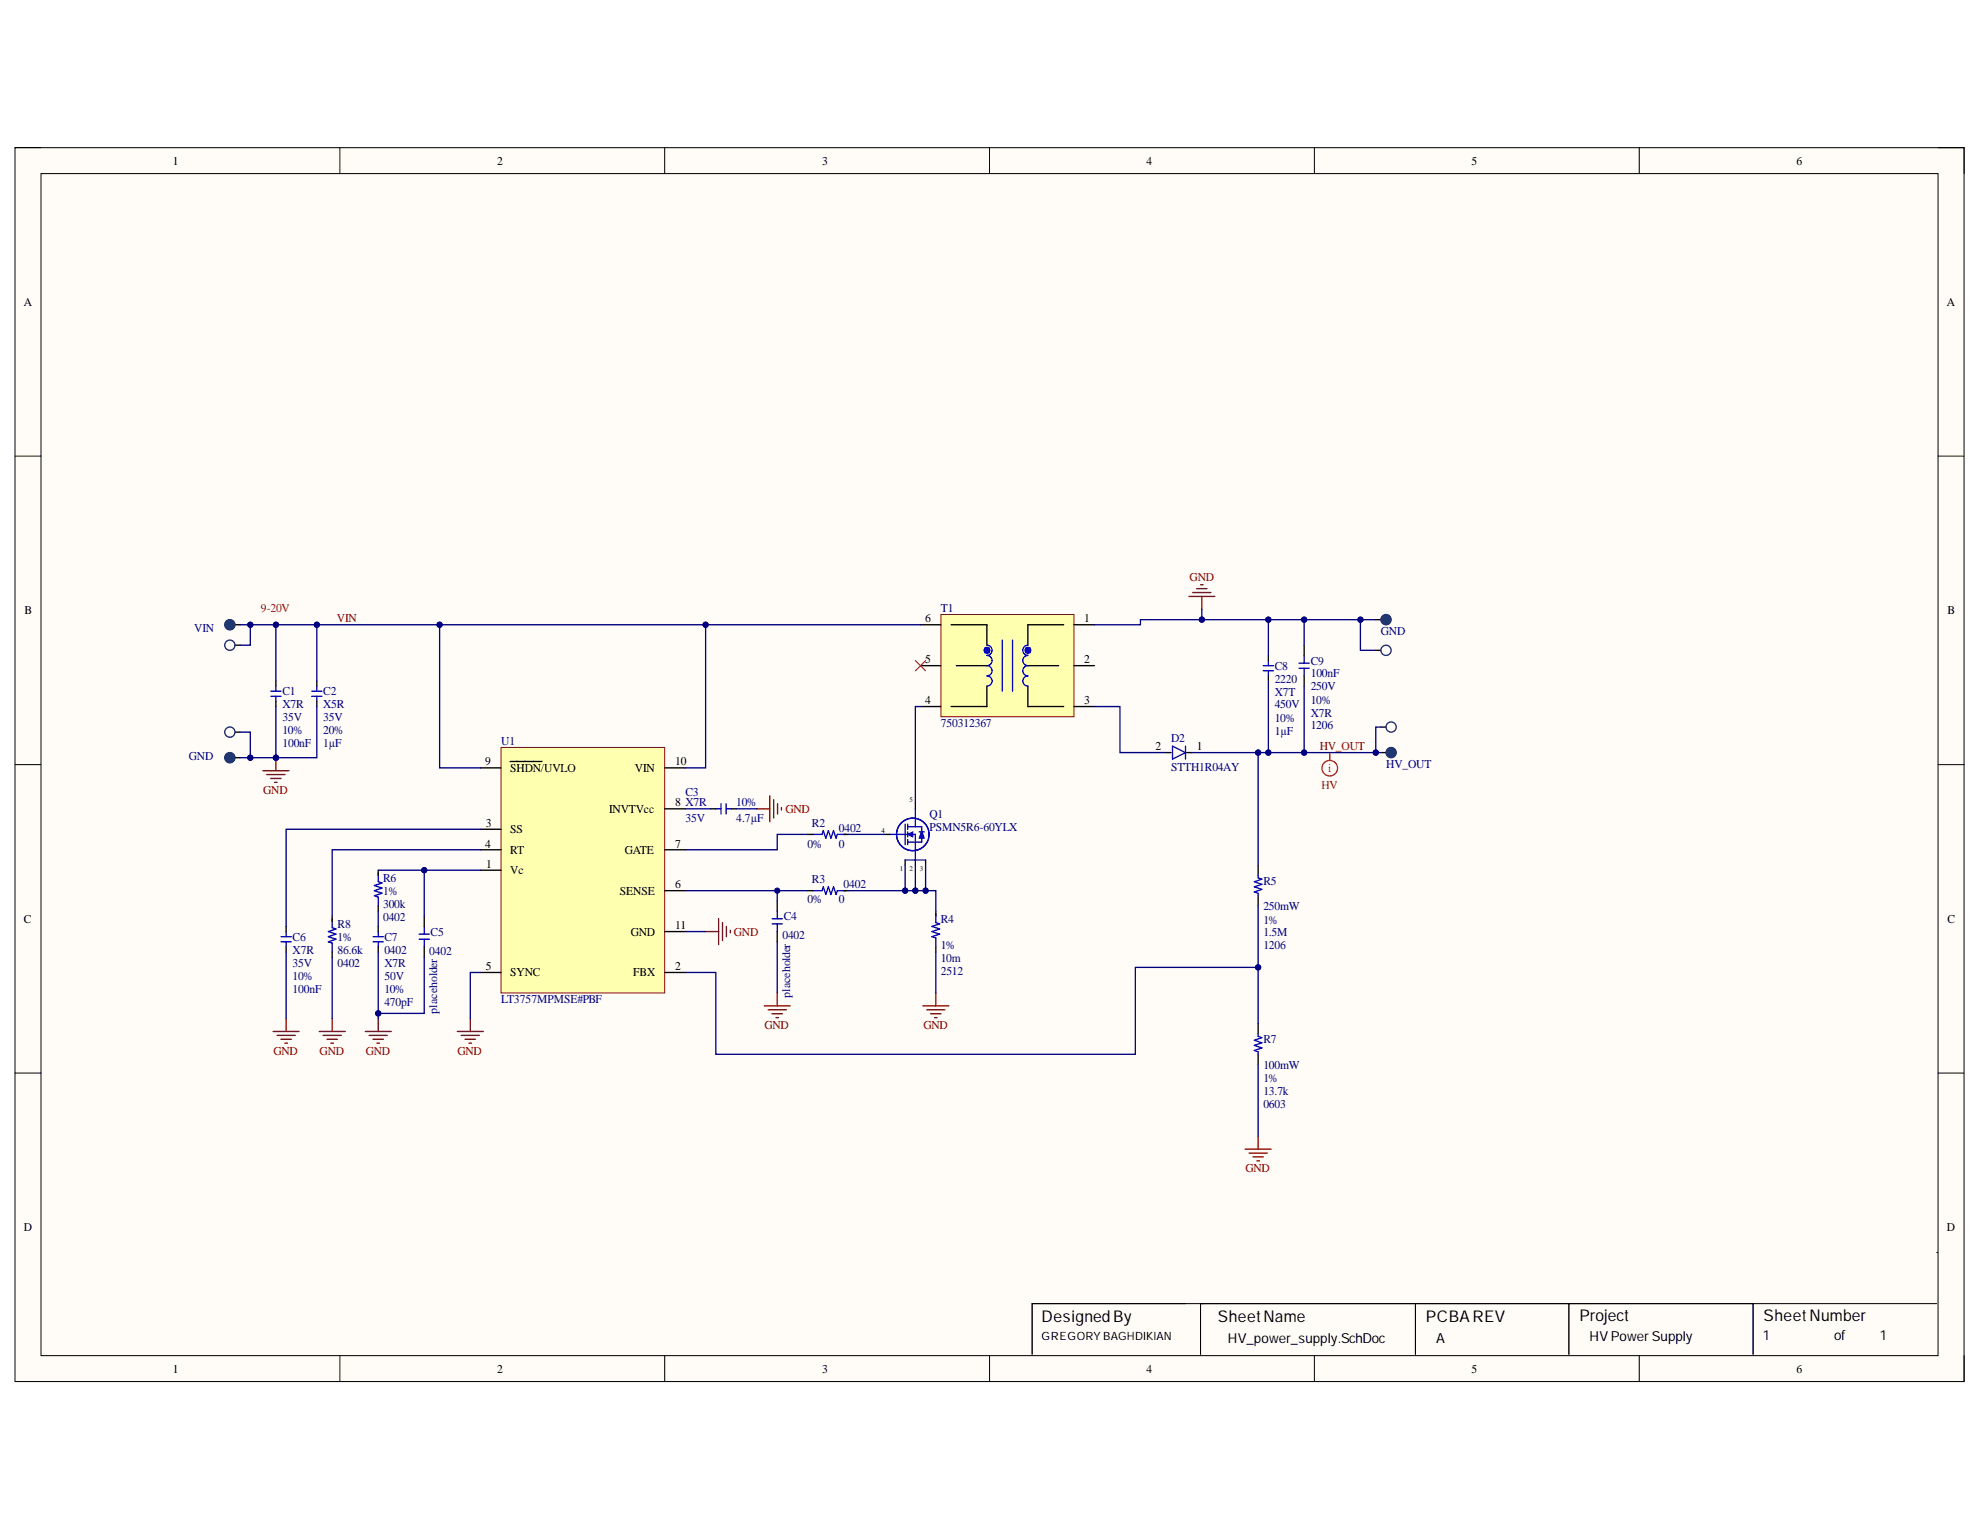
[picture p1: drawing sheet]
<svg xmlns="http://www.w3.org/2000/svg" width="279mm" height="216mm" viewBox="0 0 279 216" stroke-linecap="round" stroke-linejoin="round" font-family="sans-serif">
<defs><g id="words">
<g font-size="2.3">
<text x="147" y="186.5">DesignedBy</text>
<text x="171.8" y="186.5">SheetName</text>
<text x="201.2" y="186.5">PCBAREV</text>
<text x="222.9" y="186.4">Project</text>
<text x="248.8" y="186.4">SheetNumber</text>
</g>
<g font-size="1.9">
<text x="173.3" y="189.5">HV_power_supply.SchDoc</text>
<text x="202.6" y="189.5">A</text>
<text x="224.3" y="189.3">HV PowerSupply</text>
<text x="248.8" y="189">1</text>
<text x="258.8" y="189">of</text>
<text x="265.3" y="189">1</text>
</g>
<g font-size="1.7">
<text x="24.4" y="23.3">1</text>
<text x="70.1" y="23.3">2</text>
<text x="116" y="23.3">3</text>
<text x="161.8" y="23.3">4</text>
<text x="207.6" y="23.3">5</text>
<text x="253.5" y="23.3">6</text>
<text x="3.4" y="43.1">A</text>
<text x="274.7" y="43.1">A</text>
<text x="3.5" y="86.7">B</text>
<text x="130.6" y="87.8">6</text>
<text x="153" y="87.8">1</text>
<text x="274.8" y="86.7">B</text>
<text x="130.6" y="93.5">5</text>
<text x="153" y="93.5">2</text>
<text x="130.6" y="99.4">4</text>
<text x="153" y="99.4">3</text>
<text x="163" y="105.8">2</text>
<text x="168.9" y="105.8">1</text>
<text x="68.4" y="108">9</text>
<text x="72" y="108.9">SHDN/UVLO</text>
<text x="89.6" y="108.9">VIN</text>
<text x="95.3" y="113.8">8 X7R</text>
<text x="95.3" y="108">10</text>
<text x="68.4" y="119.6">4</text>
<text x="68.5" y="116.6">3</text>
<text x="72" y="117.6">SS</text>
<text x="86" y="114.7">INVTVcc</text>
<text x="95.3" y="119.6">7</text>
<text x="68.6" y="122.5">1</text>
<text x="72" y="123.3">Vc</text>
<text x="72" y="120.4">RT</text>
<text x="88.2" y="120.4">GATE</text>
<text x="95.3" y="125.3">6</text>
<text x="3.4" y="130.3">C</text>
<text x="87.5" y="126.3">SENSE</text>
<text x="95.3" y="131.1">11</text>
<text x="274.8" y="130.3">C</text>
<text x="68.5" y="136.8">5</text>
<text x="72" y="137.8">SYNC</text>
<text x="89" y="132">GND</text>
<text x="89.3" y="137.8">FBX</text>
<text x="95.3" y="136.8">2</text>
<text x="3.4" y="173.7">D</text>
<text x="274.7" y="173.7">D</text>
<text x="24.4" y="193.7">1</text>
<text x="70.1" y="193.7">2</text>
<text x="116" y="193.7">3</text>
<text x="161.8" y="193.7">4</text>
<text x="207.6" y="193.7">5</text>
<text x="253.5" y="193.7">6</text>
</g>
<g font-size="1.7" fill="#800000">
<text x="167.9" y="82">GND</text>
<text x="47.6" y="87.8">VIN</text>
<text x="186.2" y="105.8">HV_OUT</text>
<text x="37.1" y="112.1">GND</text>
<text x="110.8" y="114.7">GND</text>
<text x="103.6" y="132">GND</text>
<text x="38.6" y="148.9">GND</text>
<text x="45.1" y="148.9">GND</text>
<text x="51.6" y="148.9">GND</text>
<text x="64.6" y="148.9">GND</text>
<text x="107.9" y="145.2">GND</text>
<text x="130.3" y="145.2">GND</text>
<text x="175.7" y="165.4">GND</text>
</g>
<g font-size="1.7" fill="#000080">
<text x="27.4" y="89.2">VIN</text>
<text x="132.8" y="86.4">T1</text>
<text x="194.9" y="89.7">GND</text>
<text x="179.9" y="94.5">C8</text>
<text x="185" y="95.6">100nF</text>
<text x="185" y="93.8">C9</text>
<text x="39.9" y="100">X7R</text>
<text x="39.9" y="101.7">35V</text>
<text x="39.9" y="98.1">C1</text>
<text x="45.6" y="100">X5R</text>
<text x="45.6" y="101.7">35V</text>
<text x="45.6" y="98.1">C2</text>
<text x="179.9" y="96.3">2220</text>
<text x="179.9" y="98.2">X7T</text>
<text x="179.9" y="100">450V</text>
<text x="179.9" y="101.8">10%</text>
<text x="185" y="97.4">250V</text>
<text x="185" y="99.3">10%</text>
<text x="185" y="101.2">X7R</text>
<text x="26.7" y="107.2">GND</text>
<text x="39.9" y="103.6">10%</text>
<text x="39.9" y="105.5">100nF</text>
<text x="45.6" y="103.6">20%</text>
<text x="45.6" y="105.5">1µF</text>
<text x="70.7" y="105.1">U1</text>
<text x="132.8" y="102.6">750312367</text>
<text x="165.2" y="104.7">D2</text>
<text x="179.9" y="103.7">1µF</text>
<text x="185" y="102.9">1206</text>
<text x="96.7" y="112.3">C3</text>
<text x="103.9" y="113.8">10%</text>
<text x="165.2" y="108.8">STTH1R04AY</text>
<text x="195.6" y="108.4">HV_OUT</text>
<text x="96.7" y="116">35V</text>
<text x="103.9" y="116">4.7µF</text>
<text x="114" y="119.6">0%</text>
<text x="114.6" y="116.6">R2</text>
<text x="118.4" y="119.6">0</text>
<text x="118.4" y="117.4">0402</text>
<text x="131.1" y="115.4">Q1</text>
<text x="131.1" y="117.2">PSMN5R6-60YLX</text>
<text x="54.1" y="124.4">R6</text>
<text x="114.6" y="124.6">R3</text>
<text x="119" y="125.3">0402</text>
<text x="178.3" y="124.8">R5</text>
<text x="47.6" y="130.9">R8</text>
<text x="54.1" y="126.3">1%</text>
<text x="54.1" y="128.1">300k</text>
<text x="54.1" y="129.9">0402</text>
<text x="110.6" y="129.8">C4</text>
<text x="114" y="127.5">0%</text>
<text x="118.4" y="127.5">0</text>
<text x="132.8" y="130.3">R4</text>
<text x="178.3" y="128.5">250mW</text>
<text x="178.3" y="130.3">1%</text>
<text x="41.3" y="134.6">X7R</text>
<text x="41.3" y="136.4">35V</text>
<text x="41.3" y="132.8">C6</text>
<text x="47.6" y="132.8">1%</text>
<text x="47.6" y="134.6">86.6k</text>
<text x="47.6" y="136.4">0402</text>
<text x="54.2" y="134.6">0402</text>
<text x="54.2" y="136.4">X7R</text>
<text x="54.2" y="132.8">C7</text>
<text x="60.6" y="134.7">0402</text>
<text x="60.7" y="132">C5</text>
<text x="110.4" y="132.5">0402</text>
<text x="132.8" y="133.9">1%</text>
<text x="132.8" y="135.7">10m</text>
<text x="132.8" y="137.5">2512</text>
<text x="178.3" y="132.1">1.5M</text>
<text x="178.3" y="134">1206</text>
<text x="41.3" y="138.3">10%</text>
<text x="41.3" y="140.1">100nF</text>
<text x="54.2" y="138.3">50V</text>
<text x="54.2" y="140.1">10%</text>
<text x="54.2" y="141.9">470pF</text>
<text x="70.7" y="141.6">LT3757MPMSE#PBF</text>
<text x="178.3" y="147.2">R7</text>
<text x="178.3" y="150.9">100mW</text>
<text x="178.3" y="152.7">1%</text>
<text x="178.3" y="154.5">13.7k</text>
<text x="178.3" y="156.4">0603</text>
</g>
<g font-size="1.7" fill="#f00">
<text x="36.8" y="86.4">9-20V</text>
<text x="186.5" y="111.3">HV</text>
<text x="187.4" y="108.9">i</text>
</g>
<g font-size="1.6" fill="#000080">
<text x="61.7" y="143" transform="rotate(-90 61.7 143)">placeholder</text>
<text x="111.5" y="140.8" transform="rotate(-90 111.5 140.8)">placeholder</text>
</g>
<text font-size="1.6" x="147" y="189.1">GREGORY BAGHDIKIAN</text>
<g font-size="1">
<text x="128.4" y="113.2">5</text>
<text x="124.4" y="117.6">4</text>
<text x="127" y="123">1</text>
<text x="128.4" y="123">2</text>
<text x="129.8" y="123">3</text>
</g>
</g></defs>
<path d="M2.1 20.8h275.1v174.2h-275.1z" fill-rule="evenodd" fill="#fffcf8"/>
<path d="M2.1 20.8h275.1v174.2h-275.1z" fill="none" stroke="#000" stroke-width=".14"/>
<path d="M5.8 24.5h267.7v166.8h-267.7z" fill-rule="evenodd" fill="#fffcf8"/>
<g fill="none" stroke="#000" stroke-width=".14">
<path d="M2.1 20.8h3.7M5.8 24.5h267.7v166.8h-267.7zM48 20.8v3.7M93.8 20.8v3.7M139.6 20.8v3.7M185.5 20.8v3.7M231.3 20.8v3.7M273.5 20.8h3.7v3.7M2.1 64.4h3.7M273.5 64.4h3.7M2.1 107.9h3.7M273.5 107.9h3.7"/>
<path d="M2.1 151.4h3.7M273.5 151.4h3.7M273.3 176.7h.1M48 191.3v3.7M93.8 191.3v3.7M139.6 191.3v3.7M169.4 184v7.1M185.5 191.3v3.7M199.7 184v7.1M221.4 184v7.1M231.3 191.3v3.7M247.4 184v7.1"/>
<path d="M273.3 184h-127.7v7.1M277.2 191.3v3.7"/>
</g>
<path d="M132.1 128.9v1.3l.5 .2-1.1 .3 1.1 .4-1.1 .4 1.1 .3-1.1 .4 .6 .2v1.2" fill="none" stroke="#0000b4" stroke-width=".19"/>
<path d="M38.9 96.1v.7M38.9 99v.7M44.7 96.1v.7M44.7 99v.7M132.1 128.6v.7M132.1 133.6v.7" fill="none" stroke="#000" stroke-width=".19"/>
<path d="M37.1 108.8h3.7M37.7 109.3h2.5M38.2 109.9h1.5M38.8 110.4h.3M38.9 106.9v1.9M130.2 141.9h3.7M130.8 142.5h2.5M131.3 143h1.5M131.9 143.6h.3M132.1 140.1v1.8" fill="none" stroke="#800000" stroke-width=".19"/>
<path d="M38.2 98.3h1.5M38.2 97.5h1.5M38.9 96.8v.7M38.9 98.3v.7M44 98.3h1.4M44 97.5h1.4M44.7 96.8v.7M44.7 98.3v.7" fill="none" stroke="#0000bf" stroke-width=".19"/>
<circle cx="38.9" cy="106.9" r=".37" fill="#000080"/>
<circle cx="38.9" cy="106.9" r=".37" fill="none" stroke="#000080" stroke-width=".14"/>
<path d="M167.8 84.2h3.6M168.3 83.6h2.6M168.9 83.1h1.4M169.4 82.5h.4M169.6 84.2v1.8" fill="none" stroke="#800000" stroke-width=".19"/>
<path d="M132.8 86.7h18.7v14.4h-18.7z" fill-rule="evenodd" fill="#ffffb0"/>
<path d="M132.8 86.7h18.7v14.4h-18.7z" fill="none" stroke="#800000" stroke-width=".14"/>
<g fill="none" stroke="#000" stroke-width=".19">
<path d="M33.2 88.2h.7M129.9 99.7h2.9M129.9 93.9h2.9M129.9 88.2h2.9M134.2 88.2h5.1v2.8M134.9 93.9h4.4M139.3 96.8v2.9h-5.1M145 96.8v2.9h5.1M145 93.9h4.4M150.1 88.2h-5.1v2.8M151.5 99.7h2.9M151.5 93.9h2.9"/>
<path d="M151.5 88.2h2.9M114 117.7h.7M119.1 117.7h.7M164.5 106.2h.8M167.4 106.2h.7M114 125.7h.7M119.1 125.7h.7"/>
</g>
<path d="M139.3 91a.72 .72 0 0 1 .7 .8 .72 .72 0 0 1-.7 .7 .72 .72 0 0 1 .7 .7 .72 .72 0 0 1-.7 .7 .72 .72 0 0 1 .7 .8 .72 .72 0 0 1-.7 .7 .72 .72 0 0 1 .7 .7 .72 .72 0 0 1-.7 .7M141.4 90.3v7.2M142.9 90.3v7.2M145 91a.72 .72 0 0 0-.7 .8 .72 .72 0 0 0 .7 .7 .72 .72 0 0 0-.7 .7 .72 .72 0 0 0 .7 .7 .72 .72 0 0 0-.7 .8 .72 .72 0 0 0 .7 .7 .72 .72 0 0 0-.7 .7 .72 .72 0 0 0 .7 .7" fill="none" stroke="#00f" stroke-width=".19"/>
<g fill="none" stroke="#00f" stroke-width=".93">
<circle cx="139.3" cy="91.8" r=".01"/>
<circle cx="145" cy="91.8" r=".01"/>
</g>
<path d="M175.7 162.2h3.7M176.3 162.7h2.5M176.8 163.3h1.5M177.4 163.8h.3M177.5 160.3v1.9" fill="none" stroke="#800000" stroke-width=".18"/>
<path d="M129.2 93.2l1.4 1.5M130.6 93.2l-1.4 1.5" fill="none" stroke="#f00" stroke-width=".14"/>
<path d="M165.5 105.3l1.8 .9-1.8 .9zM167.3 105.3v1.8" fill="none" stroke="#0000bf" stroke-width=".19"/>
<path d="M114.7 117.7h1.3l.2-.5 .3 1.1 .4-1.1 .4 1.1 .3-1.1 .4 1.1 .2-.6h1.2M114.7 125.7h1.3l.2-.6 .3 1.1 .4-1.1 .4 1.1 .3-1.1 .4 1.1 .2-.5h1.2" fill="none" stroke="#0000b4" stroke-width=".19"/>
<path d="M107.8 141.9h3.7M108.4 142.5h2.6M108.9 143h1.5M109.5 143.6h.4M109.7 140.1v1.8" fill="none" stroke="#800000" stroke-width=".19"/>
<path d="M178.3 94.7h1.4M178.3 93.9h1.4M179 93.2v.7M179 94.7v.7M183.3 94.3h1.5M183.3 93.6h1.5M184 92.5v1.1M184 94.3v1.1" fill="none" stroke="#0000bf" stroke-width=".18"/>
<path d="M179 92.5v.7M179 95.4v.7M184 91v1.5M184 95.4v1.4" fill="none" stroke="#000" stroke-width=".18"/>
<circle cx="32.4" cy="88.2" r=".72" fill="#073763"/>
<circle cx="32.4" cy="88.2" r=".72" fill="none" stroke="#073763" stroke-width=".19"/>
<path d="M33.2 106.9h.7" fill="none" stroke="#000" stroke-width=".19"/>
<circle cx="32.4" cy="106.9" r=".72" fill="#073763"/>
<circle cx="32.4" cy="106.9" r=".72" fill="none" stroke="#073763" stroke-width=".19"/>
<path d="M194.1 87.4h.8" fill="none" stroke="#000" stroke-width=".18"/>
<circle cx="195.6" cy="87.4" r=".72" fill="#073763"/>
<circle cx="195.6" cy="87.4" r=".72" fill="none" stroke="#073763" stroke-width=".18"/>
<path d="M194.9 106.2h.7" fill="none" stroke="#000" stroke-width=".18"/>
<circle cx="196.3" cy="106.2" r=".72" fill="#073763"/>
<g fill="none" stroke="#073763" stroke-width=".18">
<circle cx="195.6" cy="91.8" r=".72"/>
<circle cx="196.3" cy="106.2" r=".72"/>
<circle cx="196.3" cy="102.6" r=".72"/>
</g>
<g fill="none" stroke="#f00" stroke-width=".18">
<path d="M187.6 106.2v1.1"/>
<circle cx="187.6" cy="108.4" r="1.1"/>
</g>
<path d="M194.1 91.8h.8M194.9 102.6h.7M177.5 122.1v1.4M177.5 126.4v1.5M177.5 144.4v1.5M177.5 148.8v1.4" fill="none" stroke="#000" stroke-width=".18"/>
<path d="M177.5 123.5v.4l.6 .2-1.1 .3 1.1 .4-1.1 .3 1.1 .4-1.1 .4 .5 .1v.4M177.5 145.9v.3l.6 .2-1.1 .4 1.1 .4-1.1 .3 1.1 .4-1.1 .3 .5 .2v.4" fill="none" stroke="#0000b4" stroke-width=".18"/>
<path d="M33.2 91h.7M33.2 103.3h.7" fill="none" stroke="#000" stroke-width=".19"/>
<g fill="none" stroke="#073763" stroke-width=".19">
<circle cx="32.4" cy="91" r=".72"/>
<circle cx="32.4" cy="103.3" r=".72"/>
</g>
<path d="M70.7 105.5h23.1v34.6h-23.1z" fill-rule="evenodd" fill="#ffffb0"/>
<path d="M70.7 105.5h23.1v34.6h-23.1z" fill="none" stroke="#800000" stroke-width=".14"/>
<g fill="none" stroke="#000" stroke-width=".19">
<path d="M67.8 117h2.9M67.8 119.9h2.9M67.8 108.4h2.9M72 107.4h4.5M93.8 119.9h2.9M93.8 114.1h2.9M93.8 108.4h2.9M100.3 114.1h.7M103.2 114.1h.7M40.4 130.7v.8M40.4 133.6v.7M46.9 129.3v.7"/>
<path d="M46.9 134.3v.8M53.4 122.8v.7M53.4 127.8v.8M53.4 130.7v.8M53.4 133.6v.7M59.9 129.3v1.4M59.9 133.6v1.5M67.8 122.8h2.9M67.8 137.2h2.9M93.8 137.2h2.9M93.8 125.7h2.9M93.8 131.5h2.9"/>
<path d="M109.7 127.1v1.5M109.7 131.5v1.4"/>
</g>
<g fill="none" stroke="#0000bf" stroke-width=".19">
<path d="M101 114.1h.7M101.7 113.4v1.5M102.5 114.1h.7M102.5 113.4v1.5M127.7 116.3v2.9M128.1 117.7h1.1v3.7M128.1 116.7h2v2.1h-2M129.2 114.1v2.6M129.7 117.4h.7M39.7 132.9h1.4M39.7 132.2h1.4M40.4 131.5v.7"/>
<path d="M40.4 132.9v.7M52.6 132.9h1.5M52.6 132.2h1.5M53.4 131.5v.7M53.4 132.9v.7M59.1 132.5h1.5M59.1 131.8h1.5M59.9 130.7v1.1M59.9 132.5v1.1M109 130.4h1.4M109 129.6h1.4M109.7 128.6v1"/>
<path d="M109.7 130.4v1.1"/>
</g>
<path d="M46.9 129.6v1.3l.5 .2-1.1 .4 1.1 .3-1.1 .4 1.1 .3-1.1 .4 .6 .2v1.2M53.4 123.2v1.2l.5 .2-1.1 .4 1.1 .3-1.1 .4 1.1 .3-1.1 .4 .6 .2v1.2" fill="none" stroke="#0000b4" stroke-width=".19"/>
<g fill="none" stroke="#800000" stroke-width=".19">
<path d="M106.8 114.1h1.8M108.6 112.3v3.7M109.2 112.9v2.5M109.7 113.4v1.5M110.3 114v.3M99.6 131.5h1.8M101.4 129.6v3.7M102 130.2v2.5M102.5 130.7v1.5M103.1 131.3v.3M38.5 145.6h3.7M39.1 146.1h2.6"/>
<path d="M39.6 146.7h1.5M40.2 147.2h.4M40.4 143.7v1.9M45 145.6h3.7M45.6 146.1h2.6M46.1 146.7h1.5M46.7 147.2h.4M46.9 143.7v1.9M51.5 145.6h3.7M52.1 146.1h2.6M52.6 146.7h1.5M53.2 147.2h.4"/>
<path d="M53.4 143.7v1.9M64.5 145.6h3.7M65.1 146.1h2.5M65.6 146.7h1.5M66.2 147.2h.3M66.4 143.7v1.9"/>
</g>
<path d="M128.1 117.7l.7-.3v.7z" fill="#0000bf"/>
<path d="M128.1 117.7l.7-.3v.7z" fill="none" stroke="#0000bf" stroke-width=".14"/>
<g fill="none" stroke="#0000bf" stroke-width=".19">
<path d="M125.6 117.7h2.5M128.1 116.3v.7M128.1 117.4v.7M128.1 118.5v.7"/>
<circle cx="128.8" cy="117.7" r="2.29"/>
<circle cx="128.8" cy="117.7" r="2.3"/>
</g>
<path d="M130.1 117.2l.3 1.1h-.7z" fill="#0000bf"/>
<path d="M130.1 117.2l.3 1.1h-.7z" fill="none" stroke="#0000bf" stroke-width=".14"/>
<path d="M124.8 117.7h.8M129.2 113.4v.7M127.7 121.4v.7M129.2 121.4v.7M130.6 121.4v.7" fill="none" stroke="#000" stroke-width=".19"/>
<path d="M127.7 121.4h2.9" fill="none" stroke="#0000bf" stroke-width=".19"/>
<path d="M38.9 99.7v7.2h5.8v-7.2" fill="none" stroke="#000080" stroke-width=".19"/>
<circle cx="38.9" cy="106.9" r=".37" fill="#000080"/>
<circle cx="38.9" cy="106.9" r=".37" fill="none" stroke="#000080" stroke-width=".14"/>
<path d="M38.9 88.2v7.9M132.1 134.3v5.8" fill="none" stroke="#000080" stroke-width=".19"/>
<circle cx="38.9" cy="88.2" r=".37" fill="#000080"/>
<circle cx="38.9" cy="88.2" r=".37" fill="none" stroke="#000080" stroke-width=".14"/>
<path d="M44.7 88.2v7.9" fill="none" stroke="#000080" stroke-width=".19"/>
<circle cx="44.7" cy="88.2" r=".37" fill="#000080"/>
<circle cx="44.7" cy="88.2" r=".37" fill="none" stroke="#000080" stroke-width=".14"/>
<path d="M130.6 125.7h1.5v2.9" fill="none" stroke="#000080" stroke-width=".19"/>
<circle cx="130.6" cy="125.7" r=".37" fill="#000080"/>
<circle cx="130.6" cy="125.7" r=".37" fill="none" stroke="#000080" stroke-width=".14"/>
<path d="M177.5 150.2v10.1" fill="none" stroke="#000080" stroke-width=".18"/>
<path d="M119.8 117.7h5M109.7 125.7v1.4" fill="none" stroke="#000080" stroke-width=".19"/>
<circle cx="109.7" cy="125.7" r=".37" fill="#000080"/>
<circle cx="109.7" cy="125.7" r=".37" fill="none" stroke="#000080" stroke-width=".14"/>
<path d="M109.7 132.9v7.2" fill="none" stroke="#000080" stroke-width=".19"/>
<path d="M179 96.1v10.1h-1.5" fill="none" stroke="#000080" stroke-width=".18"/>
<circle cx="179" cy="106.2" r=".37" fill="#000080"/>
<circle cx="179" cy="106.2" r=".37" fill="none" stroke="#000080" stroke-width=".14"/>
<circle cx="177.5" cy="106.2" r=".37" fill="#000080"/>
<circle cx="177.5" cy="106.2" r=".37" fill="none" stroke="#000080" stroke-width=".14"/>
<path d="M184 96.8v9.4h-5" fill="none" stroke="#000080" stroke-width=".18"/>
<circle cx="184" cy="106.2" r=".37" fill="#000080"/>
<circle cx="184" cy="106.2" r=".37" fill="none" stroke="#000080" stroke-width=".14"/>
<circle cx="179" cy="106.2" r=".37" fill="#000080"/>
<circle cx="179" cy="106.2" r=".37" fill="none" stroke="#000080" stroke-width=".14"/>
<path d="M33.9 106.9h5" fill="none" stroke="#000080" stroke-width=".19"/>
<circle cx="35.3" cy="106.9" r=".37" fill="#000080"/>
<circle cx="35.3" cy="106.9" r=".37" fill="none" stroke="#000080" stroke-width=".14"/>
<circle cx="38.9" cy="106.9" r=".37" fill="#000080"/>
<circle cx="38.9" cy="106.9" r=".37" fill="none" stroke="#000080" stroke-width=".14"/>
<path d="M154.4 99.7h3.6v6.5h6.5" fill="none" stroke="#000080" stroke-width=".19"/>
<path d="M168.2 106.2h9.3v15.9" fill="none" stroke="#000080" stroke-width=".18"/>
<circle cx="177.5" cy="106.2" r=".37" fill="#000080"/>
<circle cx="177.5" cy="106.2" r=".37" fill="none" stroke="#000080" stroke-width=".14"/>
<path d="M33.9 103.3h1.4v3.6" fill="none" stroke="#000080" stroke-width=".19"/>
<circle cx="35.3" cy="106.9" r=".37" fill="#000080"/>
<circle cx="35.3" cy="106.9" r=".37" fill="none" stroke="#000080" stroke-width=".14"/>
<path d="M35.3 88.2v2.8h-1.4" fill="none" stroke="#000080" stroke-width=".19"/>
<circle cx="35.3" cy="88.2" r=".37" fill="#000080"/>
<circle cx="35.3" cy="88.2" r=".37" fill="none" stroke="#000080" stroke-width=".14"/>
<path d="M194.9 102.6h-.8v3.6" fill="none" stroke="#000080" stroke-width=".18"/>
<circle cx="194.1" cy="106.2" r=".37" fill="#000080"/>
<circle cx="194.1" cy="106.2" r=".37" fill="none" stroke="#000080" stroke-width=".14"/>
<path d="M194.1 87.4h-2.1v4.4h2.1" fill="none" stroke="#000080" stroke-width=".18"/>
<circle cx="192" cy="87.4" r=".36" fill="#000080"/>
<circle cx="192" cy="87.4" r=".36" fill="none" stroke="#000080" stroke-width=".14"/>
<path d="M184 87.4v3.6" fill="none" stroke="#000080" stroke-width=".18"/>
<circle cx="184" cy="87.4" r=".37" fill="#000080"/>
<circle cx="184" cy="87.4" r=".37" fill="none" stroke="#000080" stroke-width=".14"/>
<path d="M53.4 134.3v9.4M53.4 128.6v2.1" fill="none" stroke="#000080" stroke-width=".19"/>
<circle cx="53.4" cy="143" r=".37" fill="#000080"/>
<circle cx="53.4" cy="143" r=".37" fill="none" stroke="#000080" stroke-width=".14"/>
<path d="M59.9 135.1v7.9h-6.5" fill="none" stroke="#000080" stroke-width=".19"/>
<circle cx="53.4" cy="143" r=".37" fill="#000080"/>
<circle cx="53.4" cy="143" r=".37" fill="none" stroke="#000080" stroke-width=".14"/>
<path d="M67.8 119.9h-20.9v9.4M67.8 117h-27.4v13.7M103.9 114.1h2.9M40.4 134.3v9.4M46.9 135.1v8.6M53.4 122.8h14.4M67.8 137.2h-1.4v6.5M96.7 131.5h2.9" fill="none" stroke="#000080" stroke-width=".19"/>
<circle cx="59.9" cy="122.8" r=".37" fill="#000080"/>
<circle cx="59.9" cy="122.8" r=".37" fill="none" stroke="#000080" stroke-width=".14"/>
<path d="M59.9 122.8v6.5" fill="none" stroke="#000080" stroke-width=".19"/>
<circle cx="59.9" cy="122.8" r=".37" fill="#000080"/>
<circle cx="59.9" cy="122.8" r=".37" fill="none" stroke="#000080" stroke-width=".14"/>
<path d="M99.6 88.2v20.2h-2.9M96.7 114.1h3.6" fill="none" stroke="#000080" stroke-width=".19"/>
<circle cx="99.6" cy="88.2" r=".37" fill="#000080"/>
<circle cx="99.6" cy="88.2" r=".37" fill="none" stroke="#000080" stroke-width=".14"/>
<path d="M129.9 99.7h-.7v13.7M130.6 122.1v3.6h-1.4" fill="none" stroke="#000080" stroke-width=".19"/>
<circle cx="130.6" cy="125.7" r=".37" fill="#000080"/>
<circle cx="130.6" cy="125.7" r=".37" fill="none" stroke="#000080" stroke-width=".14"/>
<circle cx="129.2" cy="125.7" r=".37" fill="#000080"/>
<circle cx="129.2" cy="125.7" r=".37" fill="none" stroke="#000080" stroke-width=".14"/>
<path d="M127.7 122.1v3.6" fill="none" stroke="#000080" stroke-width=".19"/>
<circle cx="127.7" cy="125.7" r=".37" fill="#000080"/>
<circle cx="127.7" cy="125.7" r=".37" fill="none" stroke="#000080" stroke-width=".14"/>
<path d="M177.5 136.5h-17.3v12.3h-59.2v-11.6h-4.3" fill="none" stroke="#000080" stroke-width=".18"/>
<circle cx="177.5" cy="136.5" r=".37" fill="#000080"/>
<circle cx="177.5" cy="136.5" r=".37" fill="none" stroke="#000080" stroke-width=".14"/>
<path d="M33.9 88.2h96" fill="none" stroke="#000080" stroke-width=".19"/>
<circle cx="35.3" cy="88.2" r=".37" fill="#000080"/>
<circle cx="35.3" cy="88.2" r=".37" fill="none" stroke="#000080" stroke-width=".14"/>
<circle cx="38.9" cy="88.2" r=".37" fill="#000080"/>
<circle cx="38.9" cy="88.2" r=".37" fill="none" stroke="#000080" stroke-width=".14"/>
<circle cx="44.7" cy="88.2" r=".37" fill="#000080"/>
<circle cx="44.7" cy="88.2" r=".37" fill="none" stroke="#000080" stroke-width=".14"/>
<circle cx="62" cy="88.2" r=".37" fill="#000080"/>
<circle cx="62" cy="88.2" r=".37" fill="none" stroke="#000080" stroke-width=".14"/>
<circle cx="99.6" cy="88.2" r=".37" fill="#000080"/>
<circle cx="99.6" cy="88.2" r=".37" fill="none" stroke="#000080" stroke-width=".14"/>
<path d="M179 87.4h13" fill="none" stroke="#000080" stroke-width=".18"/>
<circle cx="179" cy="87.4" r=".37" fill="#000080"/>
<circle cx="179" cy="87.4" r=".37" fill="none" stroke="#000080" stroke-width=".14"/>
<circle cx="184" cy="87.4" r=".37" fill="#000080"/>
<circle cx="184" cy="87.4" r=".37" fill="none" stroke="#000080" stroke-width=".14"/>
<circle cx="192" cy="87.4" r=".36" fill="#000080"/>
<circle cx="192" cy="87.4" r=".36" fill="none" stroke="#000080" stroke-width=".14"/>
<path d="M184 106.2h10.9" fill="none" stroke="#000080" stroke-width=".18"/>
<circle cx="184" cy="106.2" r=".37" fill="#000080"/>
<circle cx="184" cy="106.2" r=".37" fill="none" stroke="#000080" stroke-width=".14"/>
<circle cx="194.1" cy="106.2" r=".37" fill="#000080"/>
<circle cx="194.1" cy="106.2" r=".37" fill="none" stroke="#000080" stroke-width=".14"/>
<path d="M177.5 127.9v16.5" fill="none" stroke="#000080" stroke-width=".18"/>
<circle cx="177.5" cy="136.5" r=".37" fill="#000080"/>
<circle cx="177.5" cy="136.5" r=".37" fill="none" stroke="#000080" stroke-width=".14"/>
<path d="M169.6 86v1.4" fill="none" stroke="#000080" stroke-width=".19"/>
<circle cx="169.6" cy="87.4" r=".37" fill="#000080"/>
<circle cx="169.6" cy="87.4" r=".37" fill="none" stroke="#000080" stroke-width=".14"/>
<path d="M154.4 88.2h6.5v-.8h18.1v5.1" fill="none" stroke="#000080" stroke-width=".18"/>
<circle cx="169.6" cy="87.4" r=".37" fill="#000080"/>
<circle cx="169.6" cy="87.4" r=".37" fill="none" stroke="#000080" stroke-width=".14"/>
<circle cx="179" cy="87.4" r=".37" fill="#000080"/>
<circle cx="179" cy="87.4" r=".37" fill="none" stroke="#000080" stroke-width=".14"/>
<path d="M129.2 122.1v3.6h-9.4" fill="none" stroke="#000080" stroke-width=".19"/>
<circle cx="127.7" cy="125.7" r=".37" fill="#000080"/>
<circle cx="127.7" cy="125.7" r=".37" fill="none" stroke="#000080" stroke-width=".14"/>
<circle cx="129.2" cy="125.7" r=".37" fill="#000080"/>
<circle cx="129.2" cy="125.7" r=".37" fill="none" stroke="#000080" stroke-width=".14"/>
<path d="M62 88.2v20.2h5.8M114 117.7h-4.3v2.2h-13M96.7 125.7h17.3" fill="none" stroke="#000080" stroke-width=".19"/>
<circle cx="62" cy="88.2" r=".37" fill="#000080"/>
<circle cx="62" cy="88.2" r=".37" fill="none" stroke="#000080" stroke-width=".14"/>
<use href="#words"/>
</svg>
